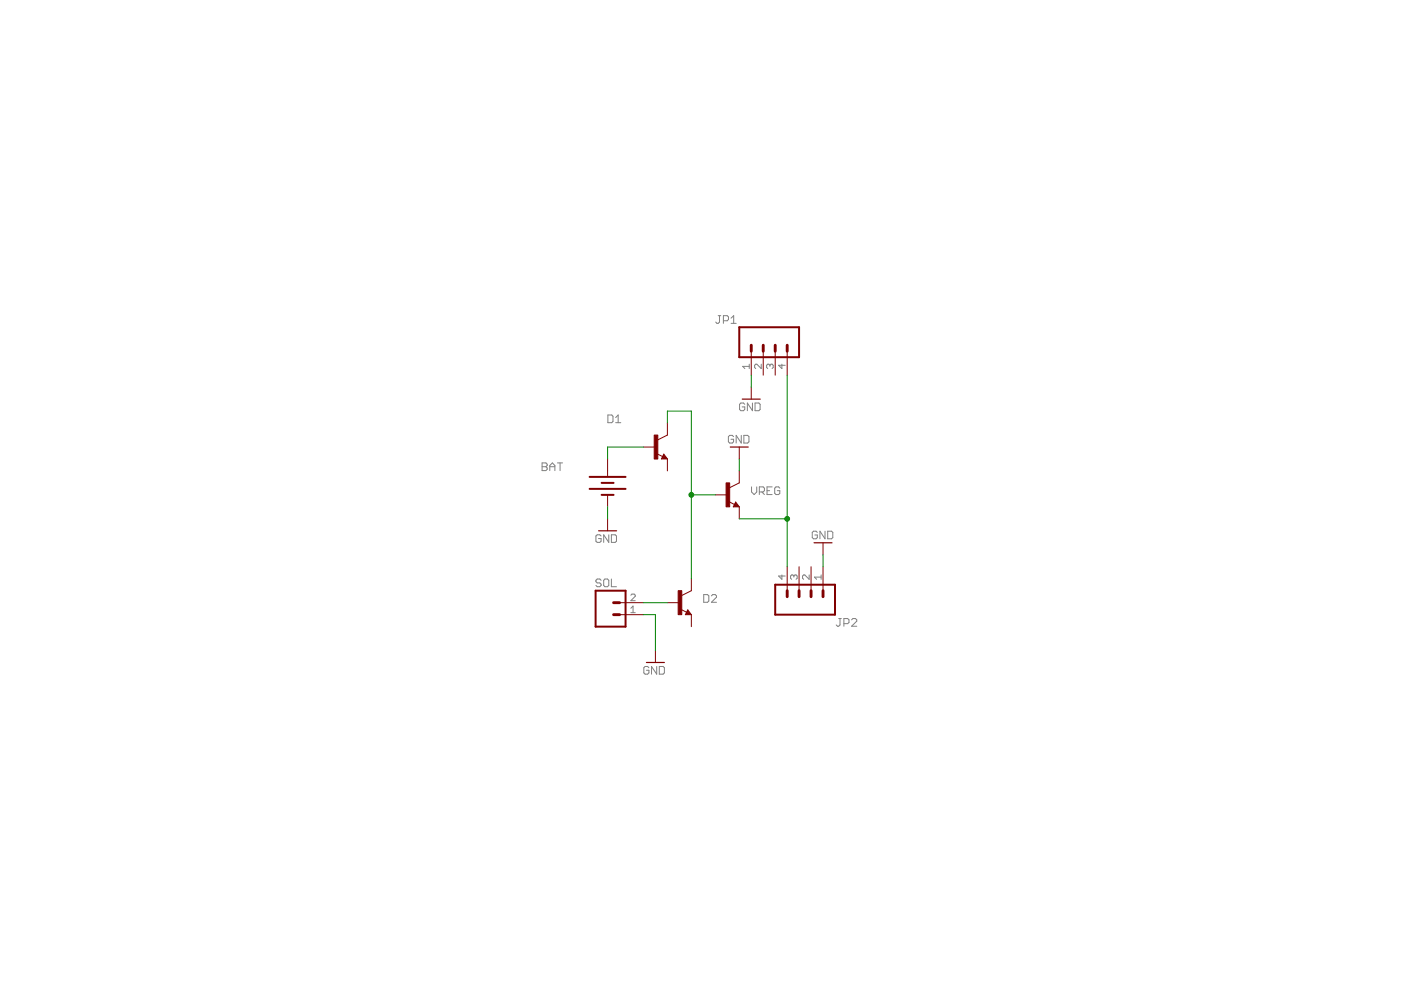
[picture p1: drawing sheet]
<svg xmlns="http://www.w3.org/2000/svg" width="297mm" height="210mm" viewBox="0 0 297 210" stroke-linecap="round" stroke-linejoin="round" font-family="sans-serif">
<g fill="none" stroke="#808080" stroke-width=".21">
<path d="M152.3 66.9h.5M152.5 66.9v1.4l-.2 .3h-.3l-.3-.3M153.4 68h.8l.3-.3v-.5l-.3-.3h-.8v1.7M155 68.6h1.1M155 67.5l.6-.6v1.7M158.9 77.7h-1.4l.4 .4M158.9 77.2v.9M161.4 77.2v.9l-.9-.9-.5 .2v.5l.2 .2M163.2 77.4l-.2-.2-.5 .2v.5l.3 .2M163.2 77.4l.3-.2 .4 .2v.5l-.2 .2M163.2 77.4v.3M165.8 77.2v.9l-.7-.7h1.4"/>
<path d="M114.9 98.1h.8l.3 .3v.3l-.3 .3 .3 .2v.3l-.3 .3h-.8zM114.9 99h.8M116.6 99h1M116.6 99.8v-1.1l.5-.6 .5 .6v1.1M118.2 98.1h1.1M118.7 98.1v1.7M128.9 88h.8l.3 .3v1l-.3 .3h-.8zM130.5 89.6h1.1M130.5 88.5l.6-.5v1.6M155.5 92.6l-.2-.3h-.6l-.3 .3v1.1l.3 .2h.6l.2-.2v-.6h-.5M157.2 92.3v1.6l-1.1-1.6v1.6M157.7 92.3h.8l.3 .3v1.1l-.3 .2h-.8z"/>
<path d="M157.9 85.7l-.3-.3h-.5l-.3 .3v1.1l.3 .3h.5l.3-.3v-.5h-.5M159.5 85.4v1.7l-1-1.7v1.7M160.1 85.4h.8l.3 .3v1.1l-.3 .3h-.8zM127.4 113.6l-.2-.2h-.6l-.3 .2v1.1l.3 .3h.6l.2-.3v-.5h-.5M129.1 113.4v1.6l-1.1-1.6v1.6M129.6 113.4h.8l.3 .2v1.1l-.3 .3h-.8zM159.3 103.2v1.1l.6 .6 .5-.6v-1.1M161 104.3h.8l.3-.3v-.5l-.3-.3h-.8v1.7M161.5 104.3l.6 .6M162.6 104h.6M163.7 103.2h-1.1v1.7h1.1M165.3 103.5l-.2-.3h-.6l-.2 .3v1.1l.2 .3h.6l.2-.3v-.6h-.5"/>
<path d="M173.3 112.9l-.3-.3h-.5l-.3 .3v1.1l.3 .2h.5l.3-.2v-.6h-.5M174.9 112.6v1.6l-1.1-1.6v1.6M175.5 112.6h.8l.3 .3v1.1l-.3 .2h-.8zM127.4 123l-.2-.2h-.6l-.3 .2v.3l.3 .3h.6l.2 .3v.2l-.2 .3h-.6l-.3-.3M128.2 122.8h.6l.3 .2v1.1l-.3 .3h-.6l-.2-.3v-1.1zM129.6 122.8v1.6h1.1M133.8 129l.4-.5v1.4M133.8 129.9h.9M133.8 126.2l.2-.2h.5l.2 .2v.2l-.9 1h.9M149.2 126.1h.8l.3 .2v1.1l-.3 .3h-.8zM150.8 126.3l.3-.2h.5l.3 .2v.3l-1.1 1.1h1.1M165.8 121.9v.9l-.7-.7h1.4"/>
<path d="M168.3 122.1l-.2-.2-.5 .2v.5l.3 .2M168.3 122.1l.3-.2 .4 .2v.5l-.2 .2M168.3 122.1v.3M171.6 121.9v.9l-1-.9-.4 .2v.5l.2 .2M174.1 122.4h-1.4l.4 .4M174.1 121.9v.9M177.8 131.1h.6M178.1 131.1v1.4l-.3 .3h-.2l-.3-.3M178.9 132.2h.8l.3-.2v-.6l-.3-.3h-.8v1.7M180.6 131.4l.2-.3h.6l.3 .3v.3l-1.1 1.1h1.1M137.6 141.6l-.3-.3h-.5l-.3 .3v1.1l.3 .2h.5l.3-.2v-.6h-.5M139.2 141.3v1.6l-1.1-1.6v1.6"/>
<path d="M139.8 141.3h.8l.3 .3v1.1l-.3 .2h-.8z"/>
</g>
<path d="M156.7 69.4h12.7v6.3h-12.7zM125 101.1h7.6M125 103.7h7.6M127.6 102.4h2.5M127.6 104.9h2.5M126.3 125.2h6.3v7.7h-6.3zM164.4 124h12.6v6.3h-12.6z" fill="none" stroke="#800000" stroke-width=".42"/>
<g fill="none" stroke="#800000" stroke-width=".21">
<path d="M159.3 74.5v5M161.8 74.5v5M164.4 74.5v5M166.9 74.5v5M128.8 97.3v3.6M136.4 94.8h2.6M139.3 96.2l1.2 .6M140.7 96.3l.8 1h-1.3zM141.5 89.7v2.5l-2 1.1M141.5 97.3v2.5M156.7 99.8v2.6l-2 1M156.7 94.8v2.5"/>
<path d="M159.3 82.1v2.5M128.8 104.9v2.6M128.8 110v2.5M151.7 104.9h2.5M154.5 106.3l1.2 .7M156 106.4l.7 1.1h-1.2zM156.7 107.5v2.5M174.5 115.1v2.5M131.4 130.3h5M131.4 127.8h5M139 137.9v2.6M141.5 127.8h2.5"/>
<path d="M144.4 129.2l1.2 .6M145.8 129.3l.8 1h-1.3zM146.6 122.7v2.5l-2.1 1.1M146.6 130.3v2.6M166.9 120.2v5M169.4 120.2v5M172 120.2v5M174.5 120.2v5"/>
</g>
<path d="M140.7 96.8l.2 .2h-.4l.2-.5 .5 .7h-.7M154.8 94.8h3.8M157.4 84.6h3.8M126.9 112.5h3.8M156 107l.1 .2h-.4l.3-.5 .5 .6h-.8M172.6 115.1h3.8M145.8 129.8l.1 .3h-.3l.2-.5 .5 .6h-.7M137.1 140.5h3.8" fill="none" stroke="#800000" stroke-width=".25"/>
<path d="M159.3 73.2v1.3M161.8 73.2v1.3M164.4 73.2v1.3M166.9 73.2v1.3M130.1 127.8h1.3M130.1 130.3h1.3M166.9 125.2v1.3M169.4 125.2v1.3M172 125.2v1.3M174.5 125.2v1.3" fill="none" stroke="#800000" stroke-width=".61"/>
<g fill="#800000" stroke="#800000" stroke-width=".21">
<path d="M153.9 102.4h.8v5.1h-.8z"/>
<path d="M138.7 92.2h.8v5.1h-.8z"/>
<path d="M143.8 125.2h.7v5.1h-.7z"/>
</g>
<path d="M159.3 79.5v2.6M166.9 79.5v40.7M136.4 94.8h-7.6v2.5M141.5 89.7v-2.5h5.1v35.5M156.7 97.3v2.5M128.8 107.5v2.5M146.6 104.9h5.1M156.7 110h10.2M174.5 117.6v2.6M136.4 130.3h2.6v7.6M136.4 127.8h5.1" fill="none" stroke="#008000" stroke-width=".21"/>
<g fill="#008000" stroke="#008000" stroke-width=".21">
<circle cx="146.6" cy="104.9" r=".51"/>
<circle cx="166.9" cy="110" r=".51"/>
</g>
</svg>
